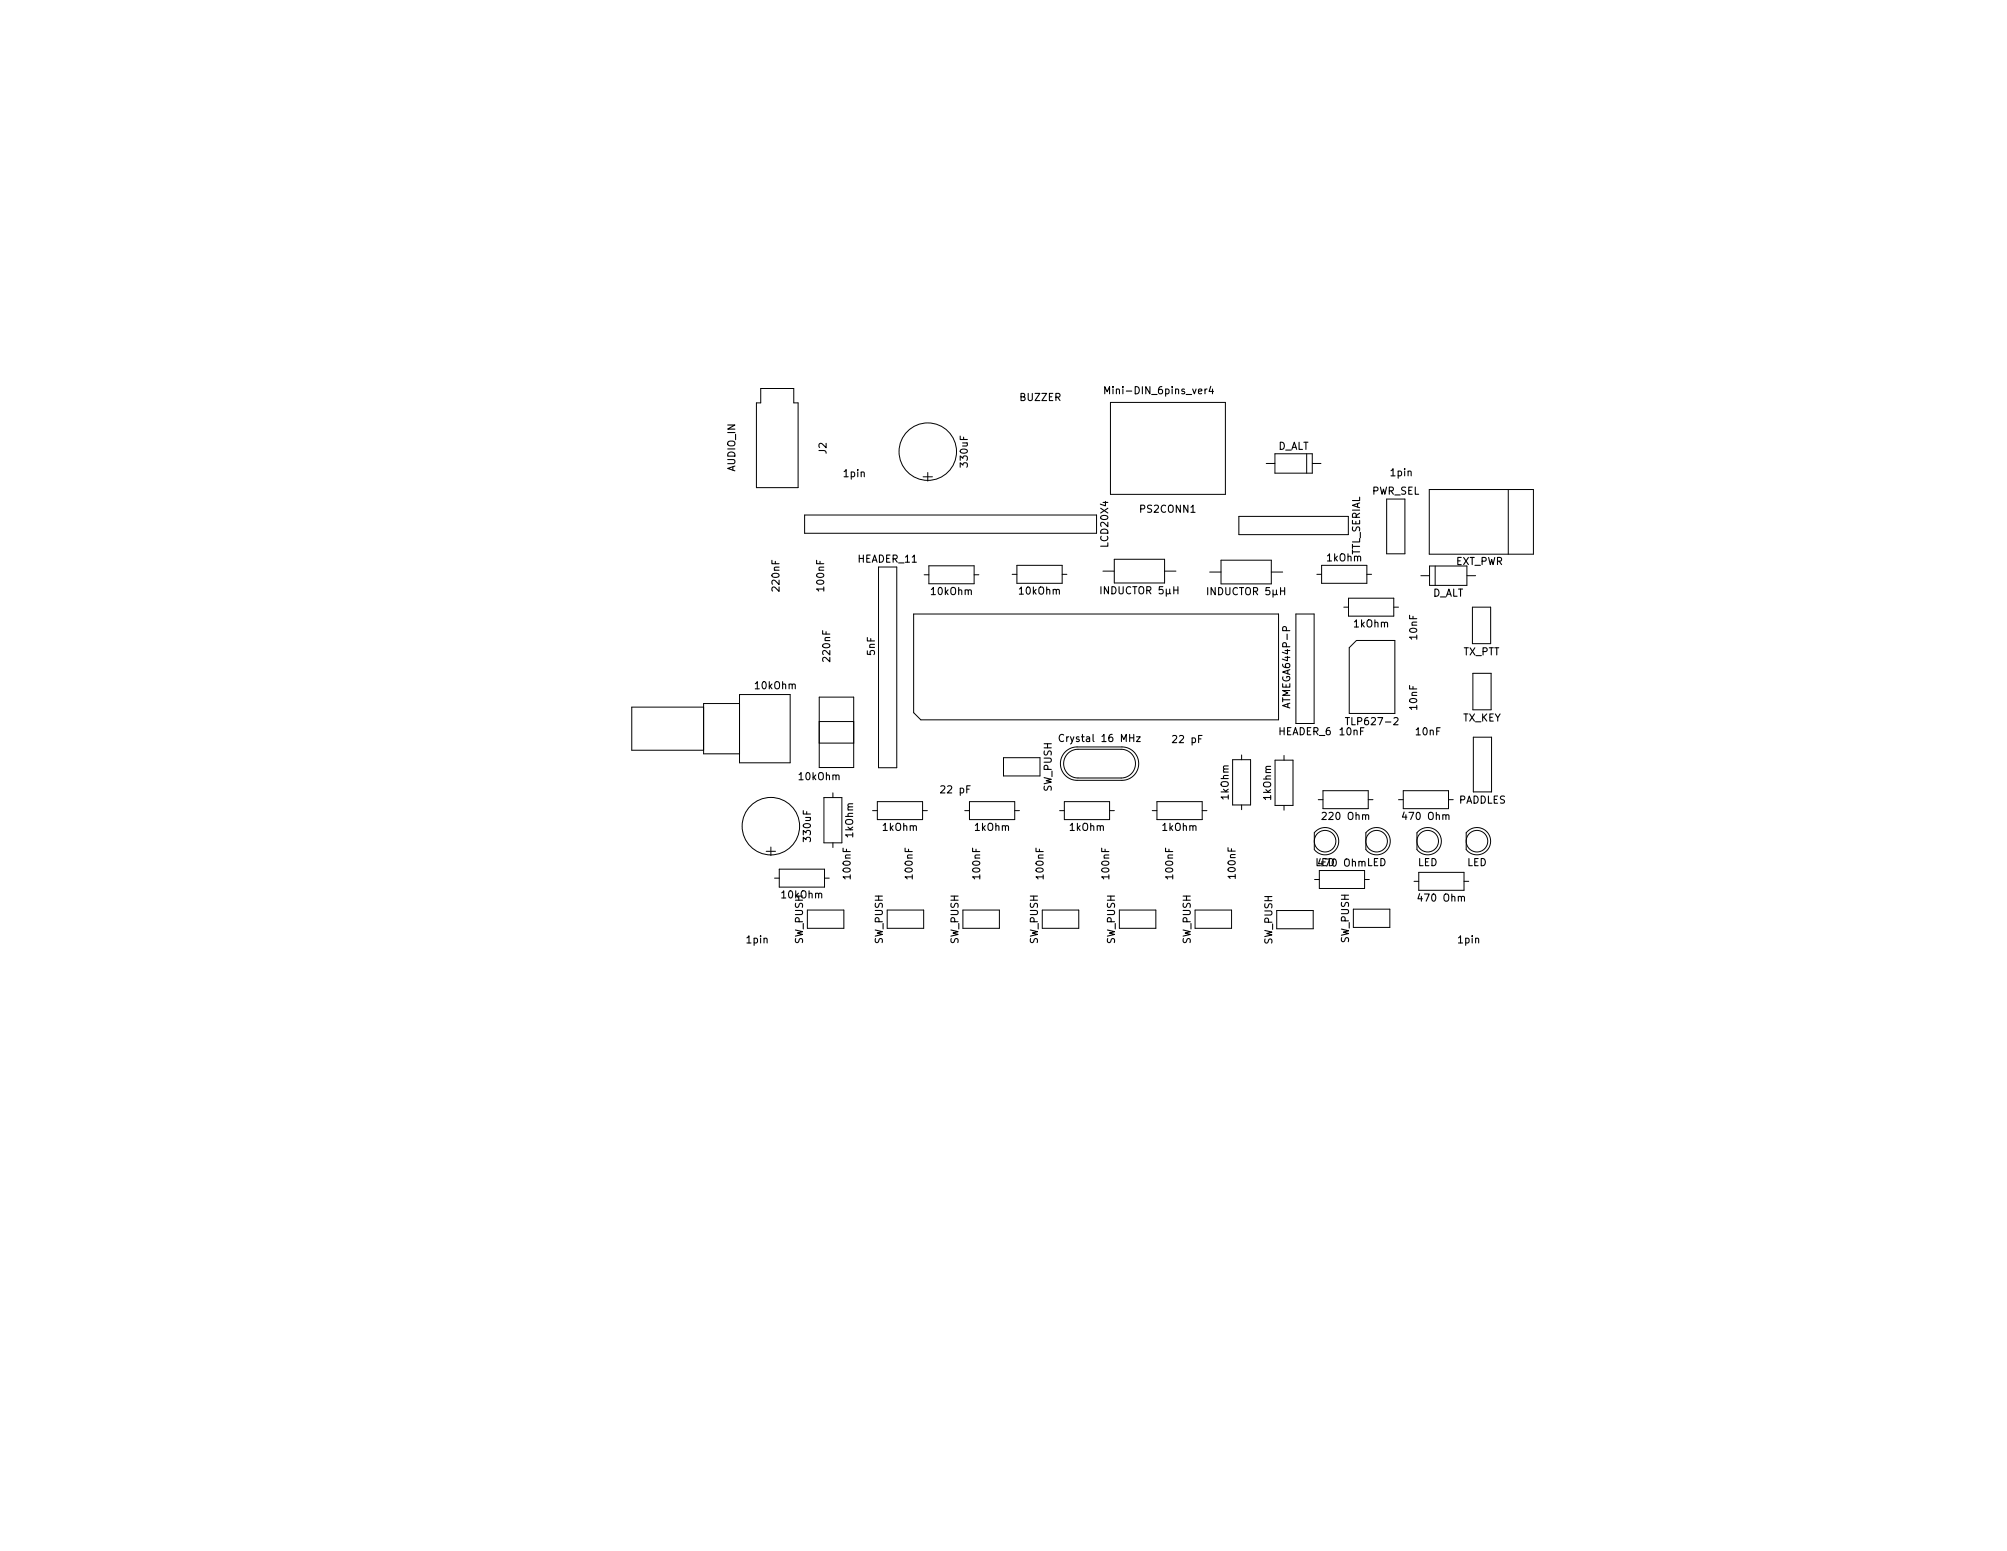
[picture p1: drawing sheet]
<svg xmlns="http://www.w3.org/2000/svg" width="279mm" height="216mm" viewBox="0 0 279 216" stroke-linecap="round" stroke-linejoin="round" font-family="sans-serif">
<defs><g id="words">
<g font-size="1.4">
<text x="142" y="55.8">BUZZER</text>
<text x="154.5" y="54.9">Mini-DIN_6pins_ver4</text>
<text x="102.4" y="65.6" transform="rotate(-90 102.4 65.6)">AUDIO_IN</text>
<text x="115.1" y="63.2" transform="rotate(-90 115.1 63.2)">J2</text>
<text x="134.7" y="64.9" transform="rotate(-90 134.7 64.9)">330uF</text>
<text x="177.8" y="62.6">D_ALT</text>
<text x="117.5" y="66.4">1pin</text>
<text x="158.8" y="71.4">PS2CONN1</text>
<text x="190.9" y="68.8">PWR_SEL</text>
<text x="193.6" y="66.3">1pin</text>
<text x="154.3" y="76" transform="rotate(-90 154.3 76)">LCD20X4</text>
<text x="189.3" y="77.4" transform="rotate(-90 189.3 77.4)">TTL_SERIAL</text>
<text x="108.5" y="82.2" transform="rotate(-90 108.5 82.2)">220nF</text>
<text x="114.7" y="82.2" transform="rotate(-90 114.7 82.2)">100nF</text>
<text x="119.5" y="78.3">HEADER_11</text>
<text x="129.7" y="82.8">10kOhm</text>
<text x="142" y="82.8">10kOhm</text>
<text x="153.9" y="82.7">INDUCTOR 5H</text>
<text x="168.7" y="82.8">INDUCTOR 5H</text>
<text x="184.8" y="78.1">1kOhm</text>
<text x="199.4" y="83">D_ALT</text>
<text x="202.6" y="78.6">EXT_PWR</text>
<text x="188.5" y="87.3">1kOhm</text>
<text x="197.3" y="89" transform="rotate(-90 197.3 89)">10nF</text>
<text x="105.2" y="95.9">10kOhm</text>
<text x="115.6" y="92" transform="rotate(-90 115.6 92)">220nF</text>
<text x="121.8" y="91.2" transform="rotate(-90 121.8 91.2)">5nF</text>
<text x="203.7" y="91.2">TX_PTT</text>
<text x="179.6" y="98.2" transform="rotate(-90 179.6 98.2)">ATMEGA644P-P</text>
<text x="187.9" y="100.9">TLP627-2</text>
<text x="197.3" y="98.7" transform="rotate(-90 197.3 98.7)">10nF</text>
<text x="203.6" y="100.4">TX_KEY</text>
<text x="148.1" y="103.3">Crystal 16 MHz</text>
<text x="163.4" y="103.4">22 pF</text>
<text x="178" y="102.3">HEADER_6</text>
<text x="186.6" y="102.3">10nF</text>
<text x="197.2" y="102.3">10nF</text>
<text x="111.3" y="108.6">10kOhm</text>
<text x="131.2" y="110.4">22 pF</text>
<text x="146.4" y="110.2" transform="rotate(-90 146.4 110.2)">SW_PUSH</text>
<text x="171" y="111.3" transform="rotate(-90 171 111.3)">1kOhm</text>
<text x="176.9" y="111.3" transform="rotate(-90 176.9 111.3)">1kOhm</text>
<text x="203" y="111.9">PADDLES</text>
<text x="112.9" y="117" transform="rotate(-90 112.9 117)">330uF</text>
<text x="118.8" y="116.5" transform="rotate(-90 118.8 116.5)">1kOhm</text>
<text x="122.9" y="115.7">1kOhm</text>
<text x="135.8" y="115.7">1kOhm</text>
<text x="149" y="115.7">1kOhm</text>
<text x="161.9" y="115.7">1kOhm</text>
<text x="184.4" y="114.1">220 Ohm</text>
<text x="195.6" y="114.1">470 Ohm</text>
<text x="108.9" y="125">10kOhm</text>
<text x="118.4" y="122.2" transform="rotate(-90 118.4 122.2)">100nF</text>
<text x="127" y="122.2" transform="rotate(-90 127 122.2)">100nF</text>
<text x="136.4" y="122.2" transform="rotate(-90 136.4 122.2)">100nF</text>
<text x="145.3" y="122.2" transform="rotate(-90 145.3 122.2)">100nF</text>
<text x="154.4" y="122.2" transform="rotate(-90 154.4 122.2)">100nF</text>
<text x="163.3" y="122.2" transform="rotate(-90 163.3 122.2)">100nF</text>
<text x="172" y="122.2" transform="rotate(-90 172 122.2)">100nF</text>
<text x="183.1" y="120.6">LED</text>
<text x="183.9" y="120.6">470 Ohm LED</text>
<text x="197.4" y="120.6">LED</text>
<text x="197.7" y="125.5">470 Ohm</text>
<text x="204.2" y="120.6">LED</text>
<text x="104" y="131.3">1pin</text>
<text x="111.8" y="131.4" transform="rotate(-90 111.8 131.4)">SW_PUSH</text>
<text x="122.9" y="131.4" transform="rotate(-90 122.9 131.4)">SW_PUSH</text>
<text x="133.4" y="131.4" transform="rotate(-90 133.4 131.4)">SW_PUSH</text>
<text x="144.5" y="131.4" transform="rotate(-90 144.5 131.4)">SW_PUSH</text>
<text x="155.2" y="131.4" transform="rotate(-90 155.2 131.4)">SW_PUSH</text>
<text x="165.7" y="131.4" transform="rotate(-90 165.7 131.4)">SW_PUSH</text>
<text x="177.1" y="131.5" transform="rotate(-90 177.1 131.5)">SW_PUSH</text>
<text x="187.8" y="131.3" transform="rotate(-90 187.8 131.3)">SW_PUSH</text>
<text x="203" y="131.3">1pin</text>
</g>
</g></defs>
<g fill="none" stroke="#000" stroke-width=".14">
<path d="M105.9 54.1h4.6v2h.6v11.8h-5.8v-11.8h.6zM154.6 56h16v12.8h-16zM112 71.7h40.7v2.5h-40.7zM122.3 78.9h2.5v28h-2.5zM128.5 66.4h1.3M129.2 65.8v1.2M129.3 78.8h6.3v2.5h-6.3zM140.9 79.9h.7M141.6 78.7h6.3v2.5h-6.3zM147.9 79.9h.6M153.5 79.5h1.6M155.1 77.9h7v3.3h-7z"/>
<path d="M162.1 79.5h1.6M168.4 79.6h1.6M170 78h7v3.3h-7zM172.5 71.9h15.2v2.5h-15.2zM176.3 64.5h1.2M177 79.6h1.6M177.5 63.2h5.2v2.7h-5.2zM181.9 63.2v2.7M182.7 64.5h1.2M183.3 79.9h.7M184 78.7h6.3v2.5h-6.3zM190.3 79.9h.6"/>
<path d="M193 69.5h2.6v7.6h-2.6zM199 68.1h14.5v9h-14.5zM199 78.8h5.2v2.7h-5.2zM199.8 78.8v2.7M210 68.1v9M98 98.4h-10v6h10M103 96.7h7v9.5h-7zM103 97.9h-5v7h5M114 97h4.8v9.8h-4.8zM127.2 85.5h50.8v14.7h-49.8l-1-1zM128.7 80h.6M135.6 80h.7"/>
<path d="M180.4 85.5h2.5v15.2h-2.5zM187.1 84.5h.6M187.7 83.3h6.3v2.5h-6.3zM187.8 90.2l1-1h5.4v10.1h-6.4zM194 84.5h.7M197.8 80.1h1.2M204.2 80.1h1.2M205 84.5h2.5v5.1h-2.5zM205 93.7h2.6v5.1h-2.6zM106.7 118.5h1.3M107.3 117.9v1.2M114 103.4h4.8"/>
<path d="M114 100.4h4.8M114.7 111h2.5v6.3h-2.5zM116 110.4v.6M116 117.3v.7M121.5 112.8h.6M122.1 111.6h6.3v2.5h-6.3zM128.4 112.8h.7M134.3 112.8h.7M135 111.6h6.3v2.5h-6.3zM139.7 105.5h5.1v2.5h-5.1zM141.3 112.8h.6M147.5 112.8h.7"/>
<path d="M148.2 111.6h6.3v2.5h-6.3zM148.3 104.7a2.33 2.33 0 0 1 1.6-.7h6.3a2.33 2.33 0 0 1 2.3 2.3 2.33 2.33 0 0 1-2.3 2.3h-6.3a2.33 2.33 0 0 1-2.1-1.4 2.33 2.33 0 0 1 .5-2.5zM148.7 104.9a2 2 0 0 1 1.4-.6h6a2 2 0 0 1 2 2 2 2 0 0 1-2 2h-6a2 2 0 0 1-1.9-1.2 2 2 0 0 1 .5-2.2zM154.5 112.8h.6M160.4 112.8h.7M161.1 111.6h6.3v2.5h-6.3zM167.4 112.8h.6M171.6 105.8h2.5v6.3h-2.5zM172.8 105.1v.7M172.8 112.1v.6M177.5 105.8h2.5v6.3h-2.5zM178.8 105.2v.6"/>
<path d="M178.8 112.1v.7M183.2 115.7a1.9 1.9 0 0 1 2.7 .1 1.9 1.9 0 0 1-.2 2.8 1.9 1.9 0 0 1-2.7-.3v-2.4zM183.5 111.3h.7M184.2 110.1h6.3v2.5h-6.3zM190.3 115.7a1.9 1.9 0 0 1 2.8 .1 1.9 1.9 0 0 1-.2 2.8 1.9 1.9 0 0 1-2.8-.3v-2.4zM190.5 111.3h.6M194.7 111.3h.7M195.4 110.1h6.3v2.5h-6.3zM197.5 115.7a1.9 1.9 0 0 1 2.7 .1 1.9 1.9 0 0 1-.2 2.8 1.9 1.9 0 0 1-2.7-.3v-2.4zM201.7 111.3h.6M204.3 115.7a1.9 1.9 0 0 1 2.7 .1 1.9 1.9 0 0 1-.2 2.8 1.9 1.9 0 0 1-2.7-.3v-2.4zM205.1 102.6h2.5v7.6h-2.5z"/>
<path d="M107.8 122.2h.7M108.5 121h6.3v2.5h-6.3zM112.4 126.7h5.1v2.5h-5.1zM114.8 122.2h.6M123.5 126.7h5.1v2.5h-5.1zM134 126.7h5.1v2.5h-5.1zM145.1 126.7h5.1v2.5h-5.1zM155.8 126.7h5.1v2.5h-5.1zM166.4 126.7h5v2.5h-5zM177.7 126.7h5.1v2.6h-5.1zM183 122.4h.7M183.7 121.2h6.3v2.5h-6.3z"/>
<path d="M188.4 126.6h5.1v2.5h-5.1zM190 122.4h.6M196.8 122.7h.7M197.5 121.4h6.3v2.5h-6.3zM203.8 122.7h.7"/>
<circle cx="129.2" cy="62.9" r="4"/>
<circle cx="107.3" cy="115" r="4"/>
<circle cx="184.5" cy="117.1" r="1.5"/>
<circle cx="191.6" cy="117.1" r="1.5"/>
<circle cx="198.8" cy="117.1" r="1.5"/>
<circle cx="205.6" cy="117.1" r="1.5"/>
</g>
<g fill="none" stroke="#000" stroke-width=".15">
<path d="M153.8 54.8v-1l.3 .7 .4-.7v1M168.6 53.8l-.3 .7h.6M168.8 54.2v.6M153.3 81.7v1M163.4 82.1h.6M164 81.7v1M168.1 81.8v1M178.3 82.3h.5M178.8 81.8v1M187.3 99.9h.6M194.1 100l.3-.1 .2 .3-.6 .7h.6M148.1 102.3a.47 .47 0 0 0-.7 .4 .47 .47 0 0 0 .5 .5l.2-.1"/>
<path d="M158.2 102.6h.5l-.5 .6h.5"/>
</g>
<use href="#words"/>
</svg>
